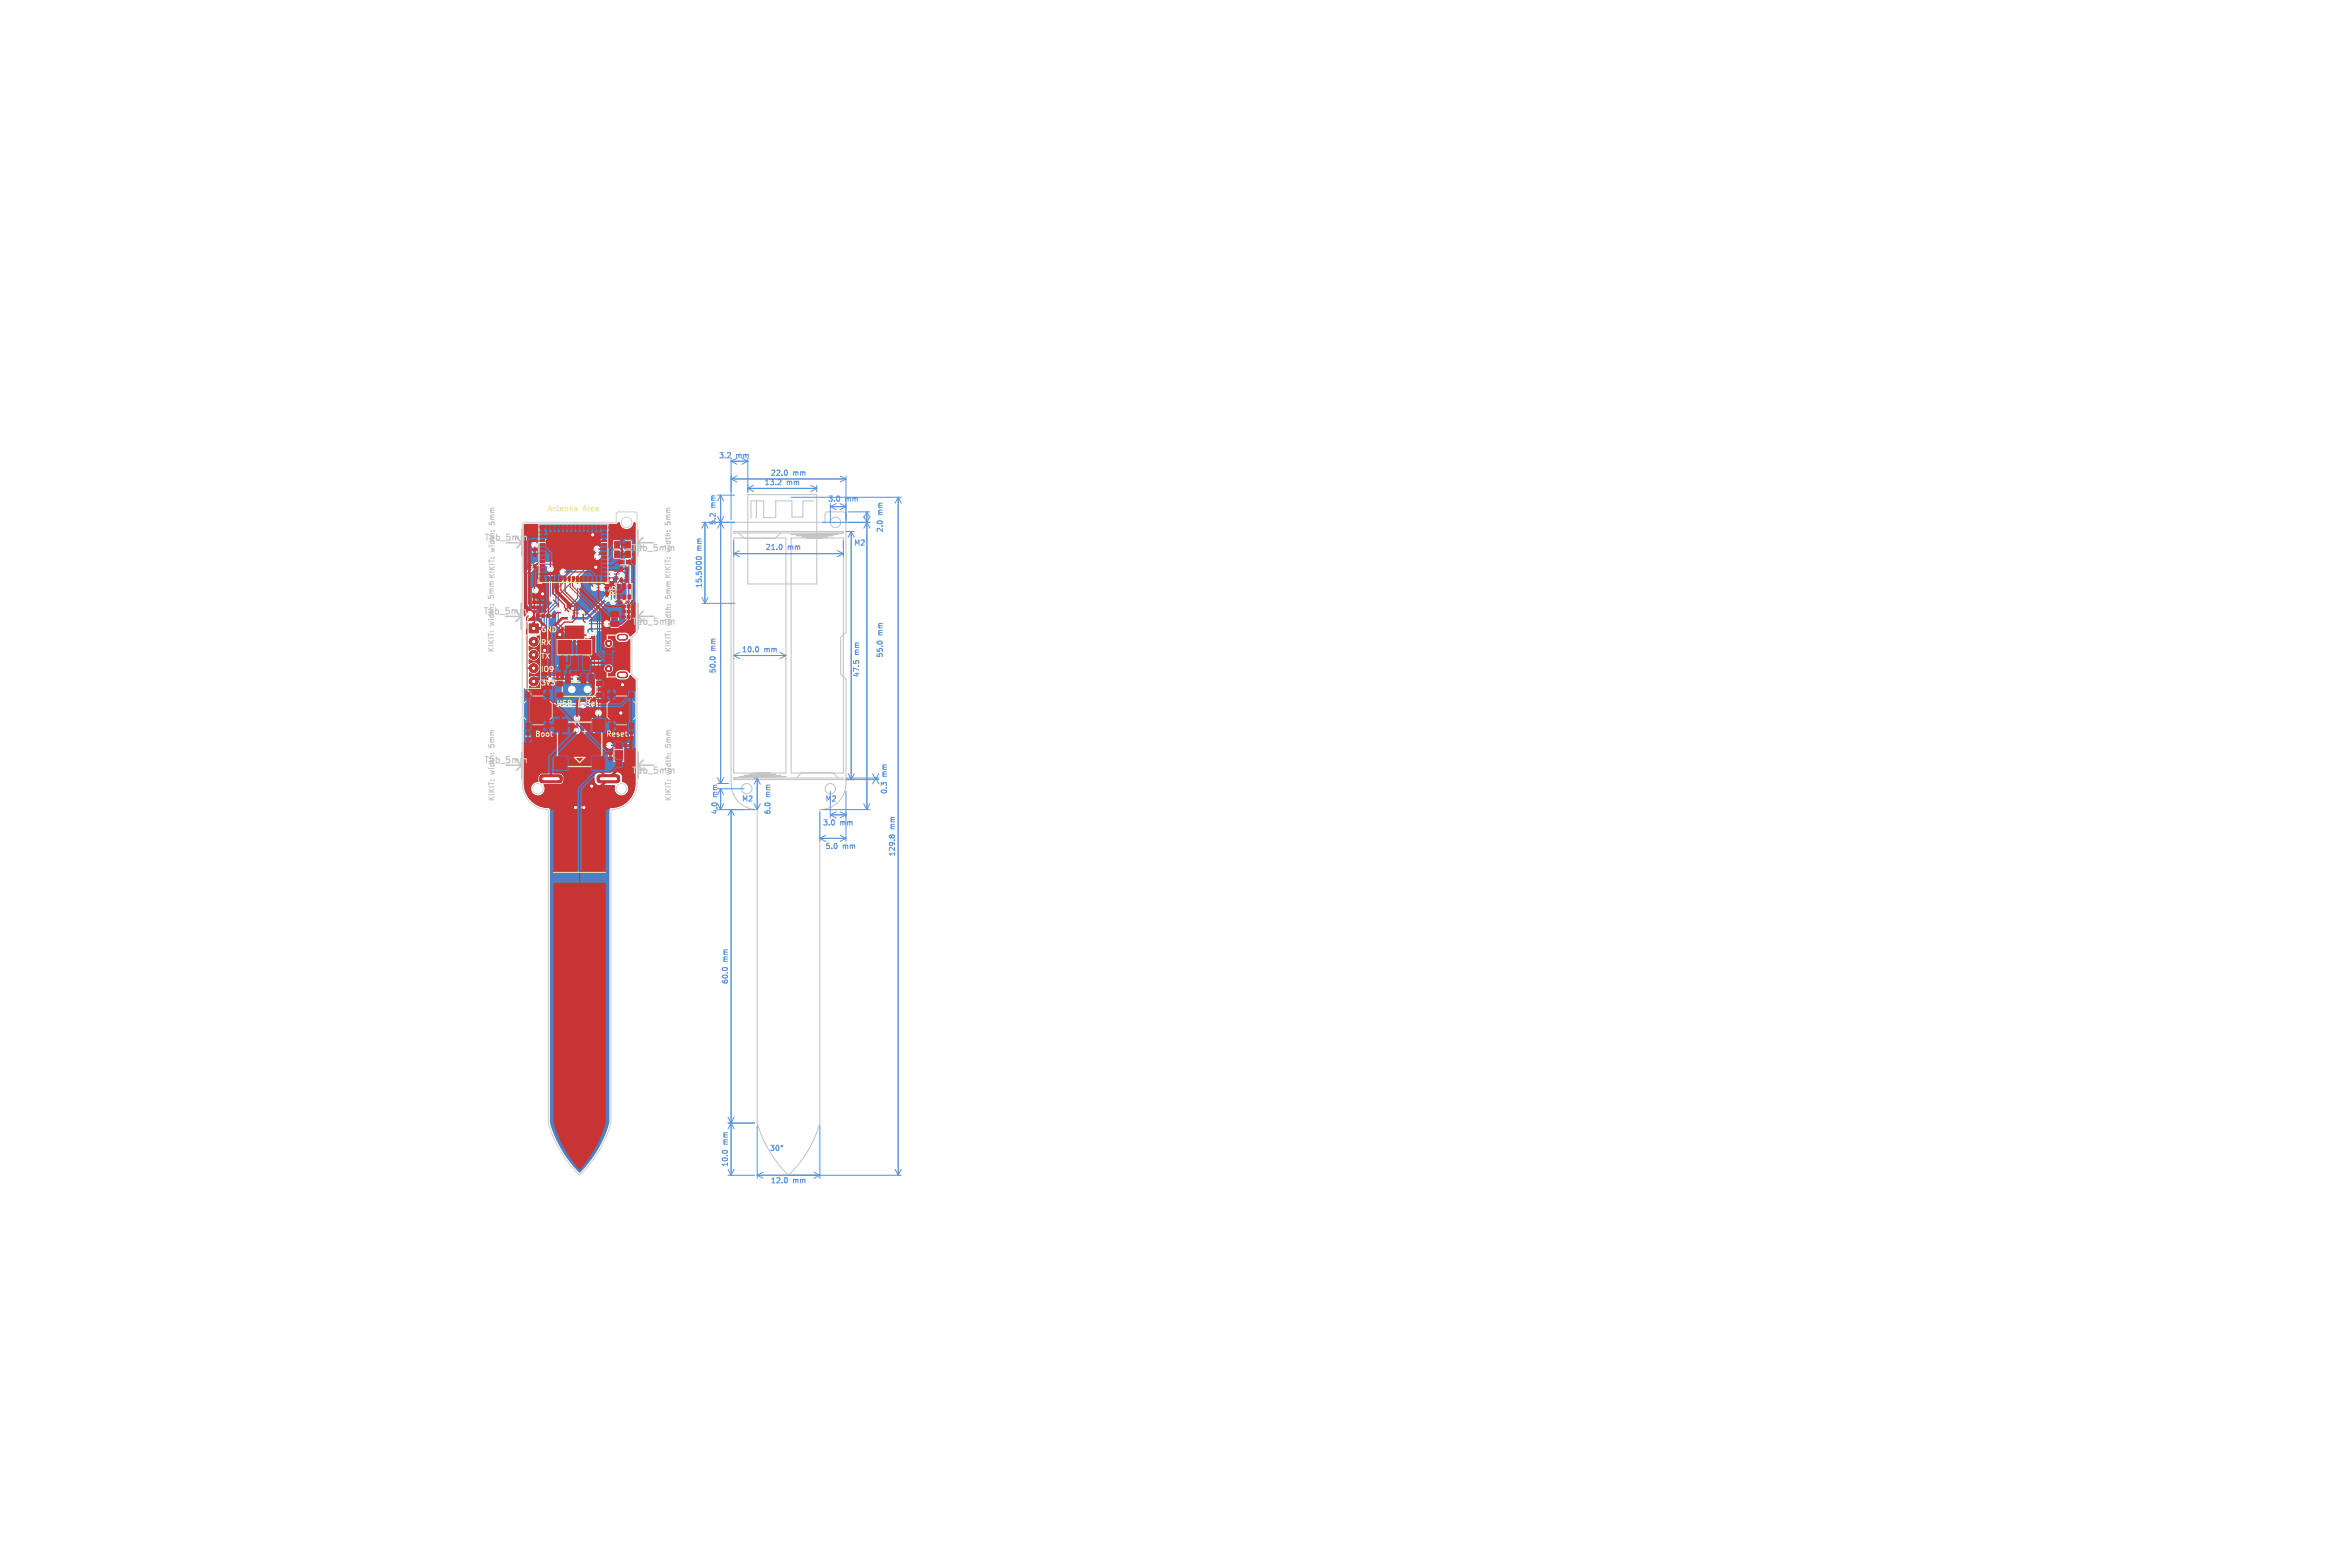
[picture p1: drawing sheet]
<svg xmlns="http://www.w3.org/2000/svg" width="450mm" height="300mm" viewBox="0 0 450 300" stroke-linecap="round" stroke-linejoin="round" font-family="sans-serif">
<defs><g id="words">
<g font-size="1.7" fill="#c2c2c2">
<text x="92.6" y="103.8">Tab_5mm</text>
<text x="120.8" y="105.8">Tab_5mm</text>
<text x="92.4" y="117.9">Tab_5mm</text>
<text x="120.8" y="119.9">Tab_5mm</text>
<text x="92.5" y="146.4">Tab_5mm</text>
<text x="120.8" y="148.4">Tab_5mm</text>
</g>
<g font-size="1.4" fill="#5994dc">
<text x="137.6" y="87.9">3.2</text>
<text x="141" y="87.9">mm</text>
<text x="146.3" y="93.1">13.2</text>
<text x="147.5" y="91.3">22.0</text>
<text x="150.6" y="93.1">mm</text>
<text x="151.8" y="91.3">mm</text>
<text x="137.2" y="100.6" transform="rotate(-90 137.2 100.6)">5.2</text>
<text x="137.2" y="97.2" transform="rotate(-90 137.2 97.2)">mm</text>
<text x="158.5" y="96.2">3.0</text>
<text x="161.9" y="96.2">mm</text>
<text x="169.2" y="98.6" transform="rotate(-90 169.2 98.6)">mm</text>
<text x="134.6" y="105.5" transform="rotate(-90 134.6 105.5)">mm</text>
<text x="146.5" y="105.5">21.0</text>
<text x="150.8" y="105.5">mm</text>
<text x="163.5" y="104.5">M2</text>
<text x="169.2" y="102" transform="rotate(-90 169.2 102)">2.0</text>
<text x="134.6" y="112.7" transform="rotate(-90 134.6 112.7)">15.5000</text>
<text x="137.2" y="124.7" transform="rotate(-90 137.2 124.7)">mm</text>
<text x="142" y="125.1">10.0</text>
<text x="146.3" y="125.1">mm</text>
<text x="164.7" y="125.4" transform="rotate(-90 164.7 125.4)">mm</text>
<text x="169.2" y="121.7" transform="rotate(-90 169.2 121.7)">mm</text>
<text x="137.2" y="129" transform="rotate(-90 137.2 129)">50.0</text>
<text x="164.7" y="129.8" transform="rotate(-90 164.7 129.8)">47.5</text>
<text x="169.2" y="126" transform="rotate(-90 169.2 126)">55.0</text>
<text x="170" y="148.7" transform="rotate(-90 170 148.7)">mm</text>
<text x="137.6" y="152.6" transform="rotate(-90 137.6 152.6)">mm</text>
<text x="142" y="153.5">M2</text>
<text x="147.7" y="152.6" transform="rotate(-90 147.7 152.6)">mm</text>
<text x="158" y="153.5">M2</text>
<text x="170" y="152.1" transform="rotate(-90 170 152.1)">0.3</text>
<text x="137.6" y="156" transform="rotate(-90 137.6 156)">4.0</text>
<text x="147.7" y="156" transform="rotate(-90 147.7 156)">6.0</text>
<text x="157.5" y="158.2">3.0</text>
<text x="160.9" y="158.2">mm</text>
<text x="171.6" y="158.8" transform="rotate(-90 171.6 158.8)">mm</text>
<text x="158" y="162.7">5.0</text>
<text x="161.4" y="162.7">mm</text>
<text x="171.6" y="164.1" transform="rotate(-90 171.6 164.1)">129.8</text>
<text x="139.6" y="184.2" transform="rotate(-90 139.6 184.2)">mm</text>
<text x="139.6" y="188.5" transform="rotate(-90 139.6 188.5)">60.0</text>
<text x="139.6" y="219.2" transform="rotate(-90 139.6 219.2)">mm</text>
<text x="139.6" y="223.5" transform="rotate(-90 139.6 223.5)">10.0</text>
<text x="147.5" y="226.7">12.0</text>
<text x="151.8" y="226.7">mm</text>
</g>
<g font-size="1.4" fill="#c2c2c2">
<text x="94.9" y="100.3" transform="rotate(-90 94.9 100.3)">5mm</text>
<text x="128.6" y="100.3" transform="rotate(-90 128.6 100.3)">5mm</text>
<text x="94.9" y="105.7" transform="rotate(-90 94.9 105.7)">width:</text>
<text x="128.6" y="105.7" transform="rotate(-90 128.6 105.7)">width:</text>
<text x="94.8" y="119.8" transform="rotate(-90 94.8 119.8)">width:</text>
<text x="94.8" y="114.4" transform="rotate(-90 94.8 114.4)">5mm KIKIT:</text>
<text x="128.7" y="119.8" transform="rotate(-90 128.7 119.8)">width:</text>
<text x="128.7" y="114.4" transform="rotate(-90 128.7 114.4)">5mm KIKIT:</text>
<text x="94.8" y="125" transform="rotate(-90 94.8 125)">KIKIT:</text>
<text x="128.7" y="125" transform="rotate(-90 128.7 125)">KIKIT:</text>
<text x="94.9" y="142.9" transform="rotate(-90 94.9 142.9)">5mm</text>
<text x="128.7" y="142.9" transform="rotate(-90 128.7 142.9)">5mm</text>
<text x="94.9" y="148.3" transform="rotate(-90 94.9 148.3)">width:</text>
<text x="128.7" y="148.3" transform="rotate(-90 128.7 148.3)">width:</text>
<text x="94.9" y="153.5" transform="rotate(-90 94.9 153.5)">KIKIT:</text>
<text x="128.7" y="153.5" transform="rotate(-90 128.7 153.5)">KIKIT:</text>
</g>
<g font-size="1.4" fill="#f2eda1">
<text x="104.7" y="98.1">Antenna</text>
<text x="111.6" y="98.1">Area</text>
<text x="118.1" y="114.2" transform="rotate(-90 118.1 114.2)">R5</text>
<text x="103.5" y="121.1">GNDGND</text>
<text x="103.5" y="123.6">RX</text>
<text x="103.5" y="128.7">IO9 IO9</text>
<text x="103.5" y="126.2">TX</text>
<text x="103.5" y="131.3">3V3</text>
<text x="106.5" y="135.2">USB</text>
<text x="110.5" y="135.2">|</text>
<text x="112.5" y="135.2">Bat</text>
<text x="102.4" y="141.1">Boot</text>
<text x="111.3" y="140.7">+</text>
<text x="116" y="141.1">Reset</text>
</g>
</g></defs>
<path d="M119.6 101.5l-.4-.1-.2 .3 .6 .7h-.6M120 102.4v-1l.3 .7 .4-.7v1M102.6 152.5l-.4-.1-.2 .3 .6 .7h-.6M103 153.4v-1l.3 .7 .4-.7v1M105.1 150.4h.8M105.5 150v.8M116.1 150.4h.8M118.6 152.5l-.4-.1-.2 .3 .6 .7h-.6M119 153.4v-1l.3 .7 .4-.7v1M106 167h10" fill="none" stroke="#e8b2a7" stroke-width=".19"/>
<g fill="#fff" stroke="#fff" stroke-width=".19">
<circle cx="111.6" cy="135" r=".17"/>
<circle cx="102.5" cy="113" r=".17"/>
<circle cx="106.9" cy="116.6" r=".17"/>
<circle cx="116.7" cy="142.7" r=".17"/>
<circle cx="105.7" cy="114.6" r=".17"/>
<circle cx="105.4" cy="108.9" r=".17"/>
<circle cx="112.3" cy="119.4" r=".17"/>
<circle cx="109.2" cy="117.4" r=".17"/>
<circle cx="111.3" cy="117.4" r=".18"/>
<circle cx="116.2" cy="119.4" r=".17"/>
<circle cx="105.3" cy="129.9" r=".18"/>
<circle cx="116.2" cy="114.6" r=".17"/>
<circle cx="109" cy="118.4" r=".17"/>
<circle cx="110.2" cy="129.9" r=".17"/>
<circle cx="107.2" cy="121.5" r=".18"/>
<circle cx="104.3" cy="124.5" r=".17"/>
<circle cx="110.2" cy="154.6" r=".18"/>
<circle cx="119.5" cy="115.2" r=".18"/>
<circle cx="119.2" cy="131.1" r=".18"/>
<circle cx="113.3" cy="150.5" r=".17"/>
<circle cx="111.8" cy="154.6" r=".17"/>
<circle cx="109.7" cy="116.5" r=".18"/>
<circle cx="113.5" cy="102.4" r=".18"/>
<circle cx="103.9" cy="113.7" r=".17"/>
<circle cx="117.1" cy="111" r=".17"/>
<circle cx="118.9" cy="136.5" r=".17"/>
<circle cx="114.1" cy="108.6" r=".17"/>
<circle cx="110.6" cy="112.1" r=".17"/>
<circle cx="107.8" cy="117.3" r=".18"/>
<circle cx="114.3" cy="105.1" r=".17"/>
<circle cx="114.4" cy="106.5" r=".17"/>
<circle cx="119" cy="110.2" r=".17"/>
<circle cx="117.1" cy="109.9" r=".17"/>
<circle cx="117.4" cy="115.2" r=".17"/>
<circle cx="114.6" cy="136.5" r=".18"/>
<circle cx="113.7" cy="121.1" r=".17"/>
<circle cx="102.4" cy="104.3" r=".17"/>
<circle cx="112.6" cy="121.6" r=".17"/>
<circle cx="110.5" cy="139.9" r=".18"/>
<circle cx="110.5" cy="137.5" r=".18"/>
<circle cx="101.4" cy="117.6" r=".17"/>
<circle cx="107.8" cy="109.5" r=".18"/>
<circle cx="113.8" cy="112.5" r=".17"/>
<circle cx="115.3" cy="112.5" r=".18"/>
<circle cx="102.2" cy="120.3" r=".17"/>
<circle cx="102.2" cy="122.8" r=".17"/>
<circle cx="102.2" cy="125.4" r=".17"/>
<circle cx="102.2" cy="127.9" r=".17"/>
<circle cx="102.2" cy="130.5" r=".17"/>
<circle cx="116.5" cy="128" r=".17"/>
<circle cx="116.5" cy="123.2" r=".17"/>
<circle cx="109.5" cy="132" r=".18"/>
<circle cx="112.5" cy="132" r=".18"/>
</g>
<path d="M118.8 129.2h.8M118.8 122h.8" fill="none" stroke="#fff" stroke-width=".7"/>
<path d="M104.1 149.1h2.8M115.1 149.1h2.8" fill="none" stroke="#fff" stroke-width=".5"/>
<g fill="#4d7fc4" stroke="#4d7fc4" stroke-width=".19">
<path d="M101.4 119.5h1.7v1.7h-1.7z"/>
<path d="M114.5 148.5l.3-.2 3.5 .1 .3 .3v.8l-.1 .2-.4 .2-3.4-.1-.3-.3v-.8z"/>
<path d="M103.5 148.5l.3-.2 3.5 .1 .3 .3v.8l-.1 .2-.4 .2-3.4-.1-.3-.3v-.8z"/>
<circle cx="102.2" cy="122.8" r=".85"/>
<circle cx="102.2" cy="125.4" r=".85"/>
<circle cx="102.2" cy="127.9" r=".85"/>
<circle cx="102.2" cy="130.5" r=".85"/>
<circle cx="116.5" cy="128" r=".6"/>
<circle cx="116.5" cy="123.2" r=".6"/>
</g>
<path d="M118.8 129.2h.9M118.8 122h.9" fill="none" stroke="#4d7fc4" stroke-width="1.3"/>
<g fill="#ececec" stroke="#ececec" stroke-width=".19">
<circle cx="111.6" cy="135" r=".4"/>
<circle cx="102.5" cy="113" r=".4"/>
<circle cx="106.9" cy="116.6" r=".4"/>
<circle cx="116.7" cy="142.7" r=".4"/>
<circle cx="105.7" cy="114.6" r=".4"/>
<circle cx="105.4" cy="108.9" r=".4"/>
<circle cx="112.3" cy="119.4" r=".4"/>
<circle cx="109.2" cy="117.4" r=".4"/>
<circle cx="111.3" cy="117.4" r=".4"/>
<circle cx="116.2" cy="119.4" r=".4"/>
<circle cx="105.3" cy="129.9" r=".4"/>
<circle cx="116.2" cy="114.6" r=".4"/>
<circle cx="109" cy="118.4" r=".4"/>
<circle cx="110.2" cy="129.9" r=".4"/>
<circle cx="107.2" cy="121.5" r=".4"/>
<circle cx="104.3" cy="124.5" r=".4"/>
<circle cx="110.2" cy="154.6" r=".4"/>
<circle cx="119.5" cy="115.2" r=".4"/>
<circle cx="119.2" cy="131.1" r=".4"/>
<circle cx="113.3" cy="150.5" r=".4"/>
<circle cx="111.8" cy="154.6" r=".4"/>
<circle cx="109.7" cy="116.5" r=".4"/>
<circle cx="113.5" cy="102.4" r=".4"/>
<circle cx="103.9" cy="113.7" r=".4"/>
<circle cx="117.1" cy="111" r=".4"/>
<circle cx="118.9" cy="136.5" r=".4"/>
<circle cx="114.1" cy="108.6" r=".4"/>
<circle cx="110.6" cy="112.1" r=".4"/>
<circle cx="107.8" cy="117.3" r=".4"/>
<circle cx="114.3" cy="105.1" r=".4"/>
<circle cx="114.4" cy="106.5" r=".4"/>
<circle cx="119" cy="110.2" r=".4"/>
<circle cx="117.1" cy="109.9" r=".4"/>
<circle cx="117.4" cy="115.2" r=".4"/>
<circle cx="114.6" cy="136.5" r=".4"/>
<circle cx="113.7" cy="121.1" r=".4"/>
<circle cx="102.4" cy="104.3" r=".4"/>
<circle cx="112.6" cy="121.6" r=".4"/>
<circle cx="110.5" cy="139.9" r=".4"/>
<circle cx="110.5" cy="137.5" r=".4"/>
<circle cx="101.4" cy="117.6" r=".4"/>
<circle cx="107.8" cy="109.5" r=".4"/>
<circle cx="113.8" cy="112.5" r=".4"/>
<circle cx="115.3" cy="112.5" r=".4"/>
</g>
<path d="M102.5 113l-.2 .2v4.6l-1.4 1.4v12.5l3.3 3.3h7.5M105.4 108.9v5.4l.3 .3M106.9 116.6v2.8l6.9 6.9v6.3l-.6 .6v6.9l2.6 2.6h.9M107.8 109.5l-1.5-1.5h-3.6l-1.8 1.8v7.3l.5 .5M109.2 117.4h2.1M110.6 112.1v2.4l-2.8 2.8M112.3 119.4h3.9M113.8 112.5h1.5M114.3 105.1l-7.9 7.9v2.3l-2.2 2.2v3.3l-2 2M114.4 106.5l-7.5 7.5v1.6l-2.2 2.2v5.1l-2.5 2.5M117.1 109.9h1.6l.3 .3v.7l-1.9 1.9v2.1l.3 .3M113.7 121.1l.1 .1v4.2l.8 .8v10.3" fill="none" stroke="#4d7fc4" stroke-width=".25"/>
<path d="M116.2 114.6l-3.8 3.8h-3.4M105.3 129.9h4.9M110.5 137.5v2.4" fill="none" stroke="#4d7fc4" stroke-width=".5"/>
<path d="M102.4 104.3l.7-.7h14.3l3 3v12l-1.8 1.8h-5.7l-.3 .3v.9" fill="none" stroke="#4d7fc4" stroke-width=".3"/>
<g fill="#4d7fc4">
<path d="M100.4 100.4l17.6-.1 .3-.3h.3a1.37 1.37 0 0 0 1.4 1.3 1.37 1.37 0 0 0 1.4-1.3l.3 .1v20.8l-1 .9-.2-.1a.93 .93 0 0 0-.8-.6h-1.1a.91 .91 0 0 0-.8 1 .91 .91 0 0 0 .9 .8h1.1l.4-.2 .3-.3h.2v6.4h-.2l-.3-.3-.4-.2h-1.1a.91 .91 0 0 0-.9 .9 .91 .91 0 0 0 .9 .9h1.1a1.14 1.14 0 0 0 .8-.8l1.1 .9v19.8a4.7 4.7 0 0 1-4.8 4.7l-.2 .2v60.1a21 21 0 0 1-5.7 9.5 21.9 21.9 0 0 1-5.7-9.6v-59.9l-.3-.3a4.7 4.7 0 0 1-4.6-3.7h1.3v.2a1.33 1.33 0 0 0 1.9 1 1.33 1.33 0 0 0 .5-2l3.2-.1 .5-.3 .1-.4h5.9l.1 .1a1 1 0 0 0 1 .8l1-.9 .4-.1 .1 .3-.8 .7 2.1 .1a1.4 1.4 0 0 0 .3 1.4 1.4 1.4 0 0 0 1.4 .4 1.36 1.36 0 0 0 .9-1.4 1.36 1.36 0 0 0-1.2-1.2v-.8a.99 .99 0 0 0-1-.9l-1 1-.5-.1v-.1l.8-.8h-1.8l.8 .7-.1 .3-.4-.1-1.1-.9a.99 .99 0 0 0-1 .9v.6h-5.9v-.6a.75 .75 0 0 0-.7-.7l-3.7 .1-.3 .3-.2 1.2a1.31 1.31 0 0 0-1.3 1.3h-1.3l-.1-.6v-10.5h9.5l.1 .2a.67 .67 0 0 0 .9 .4 .67 .67 0 0 0 .2-1.1v-1.5a.67 .67 0 0 0-.1-.9 .67 .67 0 0 0-.9 0 .67 .67 0 0 0 0 1v1.4l-.2 .5h-9.5v-8.1h.2l3.5 3.6h7a.69 .69 0 0 0 1.1 .1 .69 .69 0 0 0 0-1 .69 .69 0 0 0-1.1 .1h-6.6l-2.6-2.6h7v.2a.73 .73 0 0 0 1.2 .3 .73 .73 0 0 0-.2-1.2 .73 .73 0 0 0-1 .7h-7l-.5-.4a.16 .16 0 0 1 0-.2 .16 .16 0 0 1 .2-.1 1.11 1.11 0 0 0 1.4 0 1.11 1.11 0 0 0 .3-1.4h1.4v.2a.71 .71 0 0 0 1.1 .4h4.1a.67 .67 0 0 0 .9-.1 .67 .67 0 0 0-.1-1 .67 .67 0 0 0-.9 0h-4a.67 .67 0 0 0-1.1 .5h-1.5a1.21 1.21 0 0 0-1.7-.3v-.8a1.16 1.16 0 0 0 1.6-.1 1.16 1.16 0 0 0 0-1.6 1.16 1.16 0 0 0-1.6 0v-.9a1.21 1.21 0 0 0 1.4 .1 1.21 1.21 0 0 0 .5-1.4l1.7-1.8v-5.1l1.3-1.2 .2 .4 .1 2.5 6.8 6.8v5.2l-.1 .1a.75 .75 0 0 0-1-.6 .75 .75 0 0 0-.4 1.1 .75 .75 0 0 0 1.1 .2l.2-.3h.2v.3l-.6 .7v7l2.7 2.8 .6 .1a.69 .69 0 0 0 1 .1 .69 .69 0 0 0 0-1 .69 .69 0 0 0-1 .1l-2.5-2.4v-6.5l.5-.5 .1 .1v2.9a.69 .69 0 0 0-.1 1 .69 .69 0 0 0 1 0 .69 .69 0 0 0-.1-1v-7.9h.7a.87 .87 0 0 0 1.2 .8 .87 .87 0 0 0 .2-1.5 .87 .87 0 0 0-1.4 .5v.2h-.7v-1.9l-.8-.9v-2h1.5v.2a.87 .87 0 0 0 1.4 .5 .87 .87 0 0 0-.2-1.5 .87 .87 0 0 0-1.2 .8h-1.5v-1.6l.2-.8h4.3l2.1-2.1-.1-12.3-3.2-3.2h-14.4l-.6 .5a.68 .68 0 0 0-.7 .7 .68 .68 0 0 0 .7 .6 .68 .68 0 0 0 .6-.8l.3-.2h13.8l2.8 2.7v11.7l-1.6 1.6-1.7-.1a.7 .7 0 0 0 0-1 .7 .7 0 0 0-1 .1h-2.8l-.2-.2 3.6-3.5a.36 .36 0 0 1 .4-.1 .36 .36 0 0 1 .2 .4 .69 .69 0 0 0 1.1-.2 .69 .69 0 0 0-.5-1v-1.4l1.8-1.8 .1-.4a.73 .73 0 0 0 .2-.9 .73 .73 0 0 0-.9-.4h-1.1a.67 .67 0 0 0-.9-.1 .67 .67 0 0 0-.1 1 .67 .67 0 0 0 1-.1h.7l.3 .5-1.9 1.8-.1 1.4a.74 .74 0 0 0-1.1 .6l-3.3 3.2h-.3a.7 .7 0 0 0-.1-.9 .7 .7 0 0 0-1 0l-1 .1-.7-.4 1.9-1.9v-2.1l.1-.1h2a.67 .67 0 0 0 .5 .6 .67 .67 0 0 0 .7-.2h.4a.68 .68 0 0 0 1 .2 .68 .68 0 0 0 .1-1.1 .68 .68 0 0 0-1 .1h-.4a.71 .71 0 0 0-.8-.2 .71 .71 0 0 0-.5 .6h-2l.1-.1a.71 .71 0 0 0-.2-.8 .71 .71 0 0 0-.8-.1v-.2l4-4.1a.73 .73 0 0 0 .8-.5 .73 .73 0 0 0-.5-.9 .69 .69 0 0 0 .2-1.2 .69 .69 0 0 0-1.1 .5l-7.4 7.6-.1 .2v.9l-.2 .2-.1-.2v-4.4a.69 .69 0 0 0 .2-.9l.2-.1 .9 1a.67 .67 0 0 0 .7 .7 .67 .67 0 0 0 .7-.7 .67 .67 0 0 0-.9-.6l-1.2-1.2h-3.7l-2.2 2.1h-.2z"/>
<path d="M102.8 108.4h1.9l.1 .2a.8 .8 0 0 0 .2 .9v4.8a1 1 0 0 0 .7 1.1l-1.9 2v3.3l-.2 .1-.1-.3h-.8v-.4h.8v-.9l-.3-.2-.8-.1v.9h-.4l-.1-1 .8-1v-4.1a.69 .69 0 0 0 .5-.9 .69 .69 0 0 0-.9-.4 .69 .69 0 0 0-.4 1v3.5l-.1 .2-.5-.3v-6.8z"/>
</g>
<g fill="#fff" stroke="#fff" stroke-width=".19">
<circle cx="111.6" cy="135" r=".17"/>
<circle cx="102.5" cy="113" r=".17"/>
<circle cx="106.9" cy="116.6" r=".17"/>
<circle cx="116.7" cy="142.7" r=".17"/>
<circle cx="105.7" cy="114.6" r=".17"/>
<circle cx="105.4" cy="108.9" r=".17"/>
<circle cx="112.3" cy="119.4" r=".17"/>
<circle cx="109.2" cy="117.4" r=".17"/>
<circle cx="111.3" cy="117.4" r=".18"/>
<circle cx="116.2" cy="119.4" r=".17"/>
<circle cx="105.3" cy="129.9" r=".18"/>
<circle cx="116.2" cy="114.6" r=".17"/>
<circle cx="109" cy="118.4" r=".17"/>
<circle cx="110.2" cy="129.9" r=".17"/>
<circle cx="107.2" cy="121.5" r=".18"/>
<circle cx="104.3" cy="124.5" r=".17"/>
<circle cx="110.2" cy="154.6" r=".18"/>
<circle cx="119.5" cy="115.2" r=".18"/>
<circle cx="119.2" cy="131.1" r=".18"/>
<circle cx="113.3" cy="150.5" r=".17"/>
<circle cx="111.8" cy="154.6" r=".17"/>
<circle cx="109.7" cy="116.5" r=".18"/>
<circle cx="113.5" cy="102.4" r=".18"/>
<circle cx="103.9" cy="113.7" r=".17"/>
<circle cx="117.1" cy="111" r=".17"/>
<circle cx="118.9" cy="136.5" r=".17"/>
<circle cx="114.1" cy="108.6" r=".17"/>
<circle cx="110.6" cy="112.1" r=".17"/>
<circle cx="107.8" cy="117.3" r=".18"/>
<circle cx="114.3" cy="105.1" r=".17"/>
<circle cx="114.4" cy="106.5" r=".17"/>
<circle cx="119" cy="110.2" r=".17"/>
<circle cx="117.1" cy="109.9" r=".17"/>
<circle cx="117.4" cy="115.2" r=".17"/>
<circle cx="114.6" cy="136.5" r=".18"/>
<circle cx="113.7" cy="121.1" r=".17"/>
<circle cx="102.4" cy="104.3" r=".17"/>
<circle cx="112.6" cy="121.6" r=".17"/>
<circle cx="110.5" cy="139.9" r=".18"/>
<circle cx="110.5" cy="137.5" r=".18"/>
<circle cx="101.4" cy="117.6" r=".17"/>
<circle cx="107.8" cy="109.5" r=".18"/>
<circle cx="113.8" cy="112.5" r=".17"/>
<circle cx="115.3" cy="112.5" r=".18"/>
<circle cx="102.2" cy="120.3" r=".17"/>
<circle cx="102.2" cy="122.8" r=".17"/>
<circle cx="102.2" cy="125.4" r=".17"/>
<circle cx="102.2" cy="127.9" r=".17"/>
<circle cx="102.2" cy="130.5" r=".17"/>
<circle cx="116.5" cy="128" r=".17"/>
<circle cx="116.5" cy="123.2" r=".17"/>
<circle cx="109.5" cy="132" r=".18"/>
<circle cx="112.5" cy="132" r=".18"/>
</g>
<path d="M118.8 129.2h.8M118.8 122h.8" fill="none" stroke="#fff" stroke-width=".7"/>
<path d="M104.1 149.1h2.8M115.1 149.1h2.8" fill="none" stroke="#fff" stroke-width=".5"/>
<g fill="#c83434" stroke="#c83434" stroke-width=".19">
<path d="M101.4 119.5h1.7v1.7h-1.7z"/>
<path d="M102.8 117.6h.4v.6h-.4z"/>
<path d="M103.8 117.6h.5v.6h-.5z"/>
<path d="M118.8 108.6h.4v.6h-.4z"/>
<path d="M119.8 108.6h.4v.6h-.4z"/>
<path d="M115.9 112.4h.6v.4h-.6z"/>
<path d="M115.9 113.4h.6v.4h-.6z"/>
<path d="M103.1 116h.6v.5h-.6z"/>
<path d="M103.1 115.1h.6v.5h-.6z"/>
<path d="M120.2 117.8h.4v.6h-.4z"/>
<path d="M119.1 117.8h.5v.6h-.5z"/>
<path d="M102 116h.6v.5h-.6z"/>
<path d="M102 115.1h.6v.5h-.6z"/>
<path d="M117.6 103.6h1v1.4h-1z"/>
<path d="M119.8 103.6h1v1.4h-1z"/>
<path d="M104.8 117.6h.4v.6h-.4z"/>
<path d="M105.8 117.6h.5v.6h-.5z"/>
<path d="M101.1 108.1h.5v.6h-.5z"/>
<path d="M102.2 108.1h.4v.6h-.4z"/>
<path d="M116.8 138.5h.7v1h-.7z"/>
<path d="M116.8 132.5h.7v1h-.7z"/>
<path d="M120.5 138.5h.7v1h-.7z"/>
<path d="M120.5 132.5h.7v1h-.7z"/>
<path d="M118.8 110.8h.4v.6h-.4z"/>
<path d="M119.8 110.8h.4v.6h-.4z"/>
<path d="M103.5 101.7h.8v.4h-.8z"/>
<path d="M103.5 102.5h.8v.4h-.8z"/>
<path d="M103.5 103.3h.8v.4h-.8z"/>
<path d="M103.5 104.1h.8v.4h-.8z"/>
<path d="M103.5 104.9h.8v.4h-.8z"/>
<path d="M103.5 105.7h.8v.4h-.8z"/>
<path d="M103.5 106.5h.8v.4h-.8z"/>
<path d="M103.5 107.3h.8v.4h-.8z"/>
<path d="M103.5 108.1h.8v.4h-.8z"/>
<path d="M103.5 108.9h.8v.4h-.8z"/>
<path d="M103.5 109.7h.8v.4h-.8z"/>
<path d="M104.8 110.4h.4v.8h-.4z"/>
<path d="M105.6 110.4h.4v.8h-.4z"/>
<path d="M106.4 110.4h.4v.8h-.4z"/>
<path d="M107.2 110.4h.4v.8h-.4z"/>
<path d="M108 110.4h.4v.8h-.4z"/>
<path d="M108.8 110.4h.4v.8h-.4z"/>
<path d="M109.6 110.4h.4v.8h-.4z"/>
<path d="M110.4 110.4h.4v.8h-.4z"/>
<path d="M111.2 110.4h.4v.8h-.4z"/>
<path d="M112 110.4h.4v.8h-.4z"/>
<path d="M112.8 110.4h.4v.8h-.4z"/>
<path d="M113.6 110.4h.4v.8h-.4z"/>
<path d="M114.4 110.4h.4v.8h-.4z"/>
<path d="M115.3 109.7h.8v.4h-.8z"/>
<path d="M115.3 108.9h.8v.4h-.8z"/>
<path d="M115.3 108.1h.8v.4h-.8z"/>
<path d="M115.3 107.3h.8v.4h-.8z"/>
<path d="M115.3 106.5h.8v.4h-.8z"/>
<path d="M115.3 105.7h.8v.4h-.8z"/>
<path d="M115.3 104.9h.8v.4h-.8z"/>
<path d="M115.3 104.1h.8v.4h-.8z"/>
<path d="M115.3 103.3h.8v.4h-.8z"/>
<path d="M115.3 102.5h.8v.4h-.8z"/>
<path d="M115.3 101.7h.8v.4h-.8z"/>
<path d="M114.4 100.6h.4v.8h-.4z"/>
<path d="M113.6 100.6h.4v.8h-.4z"/>
<path d="M112.8 100.6h.4v.8h-.4z"/>
<path d="M112 100.6h.4v.8h-.4z"/>
<path d="M111.2 100.6h.4v.8h-.4z"/>
<path d="M110.4 100.6h.4v.8h-.4z"/>
<path d="M109.6 100.6h.4v.8h-.4z"/>
<path d="M108.8 100.6h.4v.8h-.4z"/>
<path d="M108 100.6h.4v.8h-.4z"/>
<path d="M107.2 100.6h.4v.8h-.4z"/>
<path d="M106.4 100.6h.4v.8h-.4z"/>
<path d="M105.6 100.6h.4v.8h-.4z"/>
<path d="M104.8 100.6h.4v.8h-.4z"/>
<path d="M107.1 103.8l.6-.6h.8v1.5h-1.4z"/>
<path d="M107.1 105.2h1.4v1.4h-1.4z"/>
<path d="M107.1 107.1h1.4v1.5h-1.4z"/>
<path d="M109.1 103.2h1.4v1.5h-1.4z"/>
<path d="M109.1 105.2h1.4v1.4h-1.4z"/>
<path d="M109.1 107.1h1.4v1.5h-1.4z"/>
<path d="M111.1 103.2h1.4v1.5h-1.4z"/>
<path d="M111.1 105.2h1.4v1.4h-1.4z"/>
<path d="M111.1 107.1h1.4v1.5h-1.4z"/>
<path d="M115.4 100.6h.7v.7h-.7z"/>
<path d="M115.4 110.5h.7v.7h-.7z"/>
<path d="M103.5 110.5h.7v.7h-.7z"/>
<path d="M103.5 100.6h.7v.7h-.7z"/>
<path d="M104.5 132.5h.7v1h-.7z"/>
<path d="M104.5 138.5h.7v1h-.7z"/>
<path d="M100.8 132.5h.7v1h-.7z"/>
<path d="M100.8 138.5h.7v1h-.7z"/>
<path d="M120.3 111.9h.5v.8h-.5z"/>
<path d="M119.3 111.9h.5v.8h-.5z"/>
<path d="M118.3 111.9h.5v.8h-.5z"/>
<path d="M118.3 113.9h.5v.8h-.5z"/>
<path d="M119.3 113.9h.5v.8h-.5z"/>
<path d="M120.3 113.9h.5v.8h-.5z"/>
<path d="M118 142.2h1v1h-1z"/>
<path d="M118 145.6h1v1.1h-1z"/>
<path d="M115.9 126.7h1.3v.4h-1.3z"/>
<path d="M115.9 126.1h1.3v.3h-1.3z"/>
<path d="M115.9 125.4h1.3v.4h-1.3z"/>
<path d="M115.9 124.8h1.3v.3h-1.3z"/>
<path d="M115.9 124.1h1.3v.4h-1.3z"/>
<path d="M119.8 105.5h1v1.2h-1z"/>
<path d="M117.6 105.5h1v1.2h-1z"/>
<path d="M116.6 145h.6v.4h-.6z"/>
<path d="M116.6 144h.6v.4h-.6z"/>
<path d="M113.4 137.7h2.4v2.4h-2.4z"/>
<path d="M106.2 137.7h2.4v2.4h-2.4z"/>
<path d="M106.2 144.9h2.4v2.4h-2.4z"/>
<path d="M113.4 144.9h2.4v2.4h-2.4z"/>
<path d="M120.2 116.8h.4v.6h-.4z"/>
<path d="M119.2 116.8h.5v.6h-.5z"/>
<path d="M100.8 141.2h.6v.5h-.6z"/>
<path d="M100.8 140.3h.6v.4h-.6z"/>
<path d="M120.5 142.4h.5v.6h-.5z"/>
<path d="M119.6 142.4h.5v.6h-.5z"/>
<path d="M120.2 115.8h.4v.6h-.4z"/>
<path d="M119.1 115.8h.5v.6h-.5z"/>
<path d="M120.6 141h.6v.5h-.6z"/>
<path d="M120.6 140.1h.6v.5h-.6z"/>
<path d="M107.1 125.7h1.1v2.5h-1.1z"/>
<path d="M109.5 125.7h1v2.5h-1z"/>
<path d="M111.8 125.7h1v2.5h-1z"/>
<path d="M108.2 119.9h3.6v2.3h-3.6z"/>
<path d="M118.4 107.2h.8v.8h-.8z"/>
<path d="M119.9 107.2h.9v.8h-.9z"/>
<path d="M108.3 129h.9v1.8h-.9z"/>
<path d="M111.3 129h.9v1.8h-.9z"/>
<path d="M112.8 129h.9v1.8h-.9z"/>
<path d="M114.2 130.4h1.2v.9h-1.2z"/>
<path d="M114.2 132.6h1.2v1h-1.2z"/>
<path d="M106.7 132.6h1.1v1h-1.1z"/>
<path d="M106.7 130.4h1.1v.9h-1.1z"/>
<path d="M117 119h1.3l.1 .2v.6l-.2 .1h-1.1l-.1-.2z"/>
<path d="M117 117.1h1.3l.1 .2v.6l-.2 .2-1.1-.1-.1-.2z"/>
<path d="M102.1 105h.6v.4h-.6z"/>
<path d="M102.1 106h.6v.4h-.6z"/>
<path d="M114.5 148.5l.3-.2 3.5 .1 .3 .3v.8l-.1 .2-.4 .2-3.4-.1-.3-.3v-.8z"/>
<path d="M103.5 148.5l.3-.2 3.5 .1 .3 .3v.8l-.1 .2-.4 .2-3.4-.1-.3-.3v-.8z"/>
<circle cx="102.2" cy="122.8" r=".85"/>
<circle cx="102.2" cy="125.4" r=".85"/>
<circle cx="102.2" cy="127.9" r=".85"/>
<circle cx="102.2" cy="130.5" r=".85"/>
<circle cx="116.5" cy="128" r=".6"/>
<circle cx="116.5" cy="123.2" r=".6"/>
</g>
<path d="M118.8 129.2h.9M118.8 122h.9" fill="none" stroke="#c83434" stroke-width="1.3"/>
<g fill="#ececec" stroke="#ececec" stroke-width=".19">
<circle cx="111.6" cy="135" r=".4"/>
<circle cx="102.5" cy="113" r=".4"/>
<circle cx="106.9" cy="116.6" r=".4"/>
<circle cx="116.7" cy="142.7" r=".4"/>
<circle cx="105.7" cy="114.6" r=".4"/>
<circle cx="105.4" cy="108.9" r=".4"/>
<circle cx="112.3" cy="119.4" r=".4"/>
<circle cx="109.2" cy="117.4" r=".4"/>
<circle cx="111.3" cy="117.4" r=".4"/>
<circle cx="116.2" cy="119.4" r=".4"/>
<circle cx="105.3" cy="129.9" r=".4"/>
<circle cx="116.2" cy="114.6" r=".4"/>
<circle cx="109" cy="118.4" r=".4"/>
<circle cx="110.2" cy="129.9" r=".4"/>
<circle cx="107.2" cy="121.5" r=".4"/>
<circle cx="104.3" cy="124.5" r=".4"/>
<circle cx="110.2" cy="154.6" r=".4"/>
<circle cx="119.5" cy="115.2" r=".4"/>
<circle cx="119.2" cy="131.1" r=".4"/>
<circle cx="113.3" cy="150.5" r=".4"/>
<circle cx="111.8" cy="154.6" r=".4"/>
<circle cx="109.7" cy="116.5" r=".4"/>
<circle cx="113.5" cy="102.4" r=".4"/>
<circle cx="103.9" cy="113.7" r=".4"/>
<circle cx="117.1" cy="111" r=".4"/>
<circle cx="118.9" cy="136.5" r=".4"/>
<circle cx="114.1" cy="108.6" r=".4"/>
<circle cx="110.6" cy="112.1" r=".4"/>
<circle cx="107.8" cy="117.3" r=".4"/>
<circle cx="114.3" cy="105.1" r=".4"/>
<circle cx="114.4" cy="106.5" r=".4"/>
<circle cx="119" cy="110.2" r=".4"/>
<circle cx="117.1" cy="109.9" r=".4"/>
<circle cx="117.4" cy="115.2" r=".4"/>
<circle cx="114.6" cy="136.5" r=".4"/>
<circle cx="113.7" cy="121.1" r=".4"/>
<circle cx="102.4" cy="104.3" r=".4"/>
<circle cx="112.6" cy="121.6" r=".4"/>
<circle cx="110.5" cy="139.9" r=".4"/>
<circle cx="110.5" cy="137.5" r=".4"/>
<circle cx="101.4" cy="117.6" r=".4"/>
<circle cx="107.8" cy="109.5" r=".4"/>
<circle cx="113.8" cy="112.5" r=".4"/>
<circle cx="115.3" cy="112.5" r=".4"/>
</g>
<g fill="none" stroke="#c83434" stroke-width=".25">
<path d="M101.4 117.6l-.6 .6 .1 9.7M103.9 107.5h-.6l-1 1v4.3l.2 .2M103.9 105.1h.5l1 1v2.8M105 110.8v7.1h-1M105.7 114.6l1.2 1.2v.8M105.8 110.8v2.7l2.3 2.3v.5l1.1 1.1M107.4 110.8v2.2l3.1 3.1v2.1l-.9 .9h-1.5l-2 2v13.1l10 10h.8M107.8 117.3h-1.2l-.6 .6M107.8 109.5h5.3l.7 .7v.6M108.2 110.8v2.4l5.1 5.1v2.4l.4 .4M110.6 110.8v1.3M111.3 117.4l.4 .3v1.1l.6 .6"/>
<path d="M111.4 110.8v1.4l5.4 5.3h.9l.5 .6h1.2M113 110.8v.9l.8 .8M114.3 105.1h1.4M114.6 110.8v3.7l1.6 1.6h3.2v1M115.3 112.5l.9 .1M115.7 105.9h-.7l-.6 .6M115.7 109.9h1.4M115.7 109.1h3.1M118.1 106.1l-1.4 1.4h-1M118.1 104.3h-.3l-1 1v.8l-.6 .6h-.5M118.5 114.3v.4l-.5 .5h-.6M118.8 107.6h-.7l-.7 .7h-1.7"/>
<path d="M119 110.2v.9M119 108.9l-1 1v1.9l.5 .5M120.4 107.6l.9 .9v6.4l-.9 .9v2.3l-1.3 1.4-2.9-.1M100.9 127.9v4.9l.2 .2v7.5M100.9 127.9h1.3M101.1 139h.1M111.7 135h7.2l2-2v7.3M114.6 136.5v2.4M117.1 133h.1M116.7 142.7h3.1M116.9 145.2h.6l1 1-1.6 1.6h-2.7l-3.2 3.2v19M120.9 140.3h.1"/>
</g>
<path d="M103.9 103.5h-2.3l-.2 .2v11.8l.7 .8h1.3v.9l-.4 .4v.9l2.1 2.1M109 118.4h-1.4l-2.3 2.3M120 108.9v2.4l-.5 .5v.8l-.7 .7h-2.3l-.3 .3v1M105.3 120.8v9.1h-2.6l-.5 .6M110 121v6l-1.3 1.2v1.7M110.2 129.9h1.5M110.5 139.9l-5 5.1v4.5M113.2 129.9l.4 .4v2.5l-1.3 1.3h-1.8v3.4M116.6 126.9l-4.3 .1" fill="none" stroke="#c83434" stroke-width=".5"/>
<path d="M109 110.8v.5l.2 .2v.9l5.2 5.2v7.2l1.3 1.3 .9 .1M109.8 110.8l-.2 1.4 5.2 5.2v7.2l1.1 1.1 .7-.1" fill="none" stroke="#c83434" stroke-width=".2"/>
<path d="M102.4 104.3v.9M103.9 105.9h-1.2l-.3 .3M110 121l.6 .6h2" fill="none" stroke="#c83434" stroke-width=".3"/>
<g fill="#c83434">
<path d="M106 215h10a22.2 22.2 0 0 1-5 8.9 23.2 23.2 0 0 1-5-8.9z"/>
<path d="M106 169.1h10v45.9h-10z"/>
<path d="M101.3 131.3h.1a1.19 1.19 0 0 0 2-.8h1.4l.9 .1v1.4h-.6v2l.6-.1 .1 .5 2.6 2.6-.1 .2h-.6v1.4h1.4v-.6l.1-.1 1.2 1.1v.2a.75 .75 0 0 0-.6 .7l-.7 .6v-1.3h-1.4v1.4l1.2-.1 .1 .2-3.9 4-.1 3.3-1.3 .1-.3 .1-.3 .5v1a1.33 1.33 0 0 0-1.4 1.6 1.33 1.33 0 0 0 1.9 .9 1.33 1.33 0 0 0 .5-2l3.1-.1 .6-.3 .1-.4v-.7l-.1-.3-.5-.3h-1.2l-.1-.4 .2-.1 2.6-.1 .1-2.6-.3-.3h-1.8l-.1-.1 4.5-4.5 4.6 4.4-.1 .2-2.5 .1-.1 2.6 .2 .2 .4 .2-3.1 3.2-.1 16.1-4.5-.1v-11.9h-.7l-.3-.3a4.7 4.7 0 0 1-4.7-4.7v-7.8l.1-.1 .4 .1v-.5h.6v.5l.5-.3v-.2h-1.1l.1-.5h1l-.4-1.2 .2-.4 .1-.4h2.2v.4l.3 .3h1.3l.1 .1a.5 .5 0 0 0 .5 .6h1v-1.4h-2.1v.8h-.5v-.8h-2.8v-.4l5.4-.2v-1.4h-1.1a.85 .85 0 0 0-.5 .9l-.5-.1v.8h-.5v-.8l-.5 .1-.1 .7h-2.2l-.1-.4-.2-.2v-4.3l.2-.3 .1-.4h2.2a.56 .56 0 0 0 .6 .8v-.8h-2.8v-.4h2.8v-.8l-.5 .1-.1 .7h-2.2l-.1-.5-.4-.1z"/>
<path d="M111 135.5h.2a.78 .78 0 0 0 1.1-.1h6.7l1.3-1.3 .2 .1v3.9l-.3 .4v1l.2 .4-.1 .7-.2 .4 1 .1-.1 2.4 .5-.3h.2v6.8a4.7 4.7 0 0 1-4.8 4.7l-.3 .3h-.6v11.9l-4.6 .1v-15.8l2.2-2.3 .2 .1a1.07 1.07 0 0 0 1.1 1.3l1-.9 .4-.1 .1 .3-.8 .7 2.1 .1a1.4 1.4 0 0 0 .3 1.4 1.4 1.4 0 0 0 1.4 .4 1.36 1.36 0 0 0 .9-1.4 1.36 1.36 0 0 0-1.2-1.2v-.8a.99 .99 0 0 0-1-.9l-1 .9h-.5l1.6-1.8 1-.1v-1.4l-.2-.1-.8-.1-.5-.4-.3-.1 .1-.8-.2-.3h-.6l-.5 .1-1.1-1.1h.9l.1 .2a.72 .72 0 0 0 1.2 .2h.4l.3 .4h1.1l.3-.3 .7 .1 .4 .2 .1-2h-.5l.2 .4-.2 .2-.7 .1-.3-.3h-1.1l-.3 .4h-.4a.72 .72 0 0 0-.8-.2 .72 .72 0 0 0-.5 .6h-.9l-2.5-2.6h.5l.3 .3 2.5-.1 .2-.6 .4 .2 .4 .1v-.8h.5v.8a.56 .56 0 0 0 .6-.8h-1.1v-1.2h.5v.8h.6a.56 .56 0 0 0-.6-.8h-.8l-.5 .3-.1-.8-.9-.1a.51 .51 0 0 1 .1-.7 .68 .68 0 0 0-.9-.8 .68 .68 0 0 0-.1 1.2l-.1 .3h-.7l-.2 .2-.1 2.5h-.5l-1.9-1.9a.74 .74 0 0 0 .3-1.2z"/>
<path d="M110.8 112.7l.4-.1 5.7 5.6 .2 .1h.8l.3 .3-.2 .1h-.9a.51 .51 0 0 1-.8 0 .69 .69 0 0 0-.7 1 .69 .69 0 0 0 1.1 .2l.4 .3h1.2l.4-.3 .6-.1 1-1.1a.53 .53 0 0 0 .6-.4l-.1-1.7 .1-.8 .7-.6 .1 5.8-1 .9-.7-.7-1.3-.1a.91 .91 0 0 0-.9 .9 .91 .91 0 0 0 .9 .9h1.1l.4-.2 .3-.3h.2v6.4h-.2l-.3-.3-.4-.2h-1.1a.91 .91 0 0 0-.9 .9 .91 .91 0 0 0 .9 .9h1.1a1.14 1.14 0 0 0 .8-.8l1.1 .9v2.2l-.4-.2-1 .1-.1 .8-1.4 1.5h-6l-.1-.1 1.1-1.2 .3 .5h1.3l.2-.1v-.5h.6l.2 .7 .5 .1v-.8h.5v.8a.56 .56 0 0 0 .6-.8h-2.4v-.4h1.3v-.8h.5v.8h.6v-.4l-.3-.3-.8-.1a.56 .56 0 0 0-.7 .8h-.6l-.1-.4-1.4-.1 .1-.7 1.3-.1 .1-1.1-.2-.3h-1.3l-.2-1.2-.1-.1h-1l-.3 .1-.3-.1h-.9l-.2 .1-.1 .5h-.4a.81 .81 0 0 0-1 .2l-.3-1.1h1.3l.2-.3v-2.5l-.3-.4v-2.8l1.4-.1 .3-.3a.81 .81 0 0 0 1.1-.4l.7 .2 .1 3 1.2 1.4-2.1 .1-.2-.9h-1.4l-.1 .2v2.6l.2 .2h1.3l.1-.2v-.8l.1-.1 2.6 .1a.88 .88 0 0 0 .7 1.4 .88 .88 0 0 0 .7-1.4l.2-.4v-2.1l.3-.5h-2.4l-.1-.4h2.5l-.2-.4a.34 .34 0 0 1-.1-.5 .9 .9 0 0 0-1.1-.9 .9 .9 0 0 0-.6 1.3l-.3 .5h-.2l-.1-6.8-4.3-4.4z"/>
<path d="M107.7 120l.2 .1 .1 2.3 1.5 .1v2.8l-.3 .4v1.4l-.3 .2-1-.1v1.5l.2 .2-.1 1.2h-1.4l-.1-.1v-1.5l.1-.1 .4 .3h.5v-3.5h.4v1.5h.9l-.1-1.1-.2-.3-1.4-.1-.4 .3-.2-.1v-4.1z"/>
<path d="M102.7 120.1l1.1-.1 1 1v8.3l-.2 .1h-1.8a1.57 1.57 0 0 0-1.4 .2v-.8a1.16 1.16 0 0 0 1.6-.1 1.16 1.16 0 0 0-.1-1.6 1.16 1.16 0 0 0-1.6 0v-.9a1.16 1.16 0 0 0 1.7 0 1.16 1.16 0 0 0 0-1.6 1.16 1.16 0 0 0-1.7 0v-1a1.18 1.18 0 0 0 1.8-.1 1.18 1.18 0 0 0-.4-1.7v-.1a.72 .72 0 0 0 .8-.5v-.7h-.8z"/>
<path d="M100.4 100.4l2.5-.1 .1 .4 1.7 .1h10.2l1.7-.1 .1-.4h1.4l.2-.3h.3a1.37 1.37 0 0 0 1.4 1.3 1.37 1.37 0 0 0 1.4-1.3l.3 .1-.1 8.1-.6-.5 .3-1.3h-2l-.1 .5h-.3v-.1v-2.3h.4v1.3h.8l-.1-1.3h.5l.1 1.3h.7v-1.3h-2.4v-.4h1.1v-1h.5v1h.8l-.1-.6-.2-.3h-1.5l-.2 .3v.6h-.4v-.6l-.1-.1h-1.3l-.1 .1v.7l-1 .8-.1-.3v-2.4l.3-1.1h-1.8v.7l.2 .1 .1 .3-.1 2.3-.2 .1a.69 .69 0 0 0-1.1 .1 .69 .69 0 0 0 .5 1 .74 .74 0 0 0-.3 1.1 .74 .74 0 0 0 1.1 .1l.1 2.5-.1 .6-.8 .1-1.1-1.1h-4.8a.71 .71 0 0 0-.9-.1 .71 .71 0 0 0-.2 .9h-.4v1.8l.2 .1v1.4l3.1 3.1v1.8l-.4 .2-.1-.4a.7 .7 0 0 0 .2-.8 .7 .7 0 0 0-.8-.4l-.5-.5-.1-.6-2.2-2.3v-1.5l.2-.1v-1.8l-1 .3-1.3-.1v1.6l.4-.1 .1 .2-.1 5.6-.6-.2 .1-1.2 .2-.4h-2l-.1-.1v-.4h1v-.6h.6v.6h.5l-.1-.3-.4-.3-.9 .1-.3-.1v.6h-.4v-.6l-.2-.1 .1-.9a.73 .73 0 0 0 1.1-.2 .73 .73 0 0 0-.4-1v-1.2h.3a.52 .52 0 0 0 .6 .6v-.6h-.9v-1h.3v.5h.6v-.5h-.9v-1.1l.3-.6 .2-.1 .1 .4-.3 1h1.8l.1-.3a.71 .71 0 0 0 1-.1 .71 .71 0 0 0-.1-1v-2.4l-1.3-1.3 .1-1.2 .2-.5h-1.8l-1.7 .2-.4 .3v.4v11.8l.1 .3 .8 .8 1.1 .2-.4 .6 .1 1.3-.2 .1v.9h-.4v-.9h-.8v-.5a.69 .69 0 0 0 .9-.6 .69 .69 0 0 0-.7-.8 .69 .69 0 0 0-.7 .8l-.2 .2-.2-.1v-15.8h2.7v.4h1.8v-1.3h.4v.7h.4v-.7h.4v.7h.4v-.7h.4v.7h.4v-.7h.4v.7h.4v-.7h.4v.7h.4v-.7h.4v.7h.4v-.7h.4v.7h.4v-.7h.4v.7h.4v-.7h.4v.7h.4v-.7h.4v.7h.4v-.7h.4v.7h.4v-.7h.4v.7h.4v-.7h-10.3v1.3h-.4v-.4h-3.4v-.9h2.7v.5h.6v-.5h-3.3z"/>
<path d="M119.3 114.1h.4l.1 1.1 .2-.1a.26 .26 0 0 1 .3-.1 .26 .26 0 0 1 .2 .2l-.4 .3a.34 .34 0 0 1-.6 0h-.4l-.3 .2-.6-.1 .6-.6 .5 .2z"/>
<path d="M115.5 110.7l1.1-.1 .1-.1h.9v1.4l.4 .4v.4l-1.2 .1a.61 .61 0 0 0-.4-.7h-.6l-.3-.3v-.7h.5v.6a.52 .52 0 0 0 .6-.6h-1.1z"/>
</g>
<g fill="#fff" stroke="#fff" stroke-width=".19">
<circle cx="111.6" cy="135" r=".17"/>
<circle cx="102.5" cy="113" r=".17"/>
<circle cx="106.9" cy="116.6" r=".17"/>
<circle cx="116.7" cy="142.7" r=".17"/>
<circle cx="105.7" cy="114.6" r=".17"/>
<circle cx="105.4" cy="108.9" r=".17"/>
<circle cx="112.3" cy="119.4" r=".17"/>
<circle cx="109.2" cy="117.4" r=".17"/>
<circle cx="111.3" cy="117.4" r=".18"/>
<circle cx="116.2" cy="119.4" r=".17"/>
<circle cx="105.3" cy="129.9" r=".18"/>
<circle cx="116.2" cy="114.6" r=".17"/>
<circle cx="109" cy="118.4" r=".17"/>
<circle cx="110.2" cy="129.9" r=".17"/>
<circle cx="107.2" cy="121.5" r=".18"/>
<circle cx="104.3" cy="124.5" r=".17"/>
<circle cx="110.2" cy="154.6" r=".18"/>
<circle cx="119.5" cy="115.2" r=".18"/>
<circle cx="119.2" cy="131.1" r=".18"/>
<circle cx="113.3" cy="150.5" r=".17"/>
<circle cx="111.8" cy="154.6" r=".17"/>
<circle cx="109.7" cy="116.5" r=".18"/>
<circle cx="113.5" cy="102.4" r=".18"/>
<circle cx="103.9" cy="113.7" r=".17"/>
<circle cx="117.1" cy="111" r=".17"/>
<circle cx="118.9" cy="136.5" r=".17"/>
<circle cx="114.1" cy="108.6" r=".17"/>
<circle cx="110.6" cy="112.1" r=".17"/>
<circle cx="107.8" cy="117.3" r=".18"/>
<circle cx="114.3" cy="105.1" r=".17"/>
<circle cx="114.4" cy="106.5" r=".17"/>
<circle cx="119" cy="110.2" r=".17"/>
<circle cx="117.1" cy="109.9" r=".17"/>
<circle cx="117.4" cy="115.2" r=".17"/>
<circle cx="114.6" cy="136.5" r=".18"/>
<circle cx="113.7" cy="121.1" r=".17"/>
<circle cx="102.4" cy="104.3" r=".17"/>
<circle cx="112.6" cy="121.6" r=".17"/>
<circle cx="110.5" cy="139.9" r=".18"/>
<circle cx="110.5" cy="137.5" r=".18"/>
<circle cx="101.4" cy="117.6" r=".17"/>
<circle cx="107.8" cy="109.5" r=".18"/>
<circle cx="113.8" cy="112.5" r=".17"/>
<circle cx="115.3" cy="112.5" r=".18"/>
<circle cx="102.2" cy="120.3" r=".17"/>
<circle cx="102.2" cy="122.8" r=".17"/>
<circle cx="102.2" cy="125.4" r=".17"/>
<circle cx="102.2" cy="127.9" r=".17"/>
<circle cx="102.2" cy="130.5" r=".17"/>
<circle cx="116.5" cy="128" r=".17"/>
<circle cx="116.5" cy="123.2" r=".17"/>
<circle cx="109.5" cy="132" r=".18"/>
<circle cx="112.5" cy="132" r=".18"/>
</g>
<path d="M118.8 129.2h.8M118.8 122h.8" fill="none" stroke="#fff" stroke-width=".7"/>
<path d="M104.1 149.1h2.8M115.1 149.1h2.8" fill="none" stroke="#fff" stroke-width=".5"/>
<g fill="none" stroke="#f2eda1" stroke-width=".19">
<path d="M110.2 97.1l.3 .2v.5M110.5 97.8h-.3M110.5 97.4h-.3M101.7 108h.3M101.7 108.8h.3M101.9 115.7v.2M102 105.5v.4M102.2 119h-1.3v1.3M102.7 115.7v.2M102.8 105.5v.4M103 110.9v.8h.8M103 115.7v.2"/>
<path d="M103.2 100.3h13.2v11.2h-13.2zM103.4 117.5h.3M103.4 118.3h.3M103.8 115.7v.2M105.4 117.5h.3M105.4 118.3h.3M115.8 112.9v.4M116.6 112.9v.4M116.6 110.9v.8h-.8M117 118.2v.6M117.5 103.6v1.4M117.5 105.4v1.4"/>
<path d="M117.6 103.5h1M117.6 105.1h1M117.6 105.3h1M117.6 106.9h1M118.1 111.8h-.1v3h.1M118.4 118.2v.6M118.8 107.1h1.6M118.8 108.1h1.6M118.9 114.8h.2M118.9 111.8h.2M119.3 108.5h.4M119.3 109.3h.4"/>
<path d="M119.3 110.7h.4M119.3 111.5h.4M119.7 118.5h.3M119.7 117.7h.3M119.7 116.5h.3M119.7 115.7h.3M119.8 107.1v1M119.8 103.5h1M119.8 105.1h1M119.8 105.3h1M119.8 106.9h1M119.8 117.5h.2"/>
<path d="M119.8 116.7h.2M119.9 114.8h.2M119.9 111.8h.2M120.9 111.8h.1v3h-.1M120.9 103.6v1.4M120.9 105.4v1.4M100.7 134.2l-.5 .5v2.6l.5 .5M100.9 121.6h2.6v10.2h-2.6zM102 138.8h2M102 133.2h2M105.3 134.2l.5 .5v2.6l-.5 .5M106.7 122.4h6.6v3h-6.6z"/>
<path d="M116.7 134.2l-.5 .5v2.6l.5 .5M118 138.8h2M118 133.2h2M121.3 134.2l.5 .5v2.6l-.5 .5M100.7 140.9v.2M101.5 140.9v.2M105.4 140.3h.4M105.7 141h.1M116.5 144.5v.4M117.3 144.5v.4M117.6 143.1v2.7h.2M117.6 143.5h1.8"/>
<path d="M119.4 143.1v2.7h-.2M119.7 140.3h.4M120 141h.1M120.2 143.1h.2M120.2 142.3h.2M120.5 140.7v.2M121.3 140.7v.2M106 167h10"/>
</g>
<g fill="#f2eda1" stroke="#f2eda1" stroke-width=".19">
<circle cx="121" cy="111.8" r=".06"/>
<circle cx="116.3" cy="129.6" r=".06"/>
<circle cx="107.1" cy="129.6" r=".06"/>
</g>
<path d="M107.7 131.5v.9M108 133.3h6M108.8 138.2h4.4M109.4 130.6h1.7M112.4 130.6h.2M114.3 131.5v.9M116.3 128.9v.7h1.8M118.1 121.6h-1.8v.7M106.7 140.3v4.4M108.8 146.7h4.4M110 145h2l-1 1zM115.2 140.3v4.4" fill="none" stroke="#f2eda1" stroke-width=".25"/>
<g fill="none" stroke="#c2c2c2" stroke-width=".19">
<path d="M143.2 94.7h13.2v17.1h-13.2zM144.8 95.9v3.3M155.8 95.9h-2.1v3.1h-2.1v-3.1h-3.1v3.2h-2.3v-3.2h-2.4v3.3M93.9 115.8h.1M94 101.7h.1M94.4 115.8h.1M94.6 101.7h.1M127.7 101.7h.1M127.8 115.8h.1M128.3 101.7h.1M128.3 115.8h.1M140.2 100.1l.3-.1h17.5v-1.6l.3-.4h3.2l.5 .3v22.8l-1 .9v7.1l1 .9v20a5 5 0 0 1-5 5v60a22.5 22.5 0 0 1-6 10 22.5 22.5 0 0 1-6-10v-60a5 5 0 0 1-5-5v-49.5z"/>
<path d="M140.5 101.8h21v.3h-21zM140.5 103h10v45h-10zM141.5 102.1l1 1h6l1-1M151.5 103h10v45h-10zM161.5 102.1l-10 .2h9l-8 .2h7l-6 .3h5l-4 .3h3M94 144.3h.1M94.5 144.3h.1M127.8 144.3h.1M128.3 144.3h.1M140.5 148.9h21v.3h-21zM144.5 147.9h3l-4 .3h5l-6 .3h7l-8 .2h9l-10 .2M152.5 148.9l1-1h6l1 1"/>
<circle cx="160" cy="100" r="1"/>
<circle cx="143" cy="151" r="1"/>
<circle cx="159" cy="151" r="1"/>
</g>
<path d="M100.3 116.7l.4 .2v.6M100.5 102.6l.3 .2v.6M100.4 145.2l.4 .2v.6" fill="none" stroke="#c2c2c2" stroke-width=".2"/>
<g fill="none" stroke="#c2c2c2" stroke-width=".3">
<path d="M96.8 118h3l-1 1M97 103.9h3l-1 1M99.8 115.5v5M100 101.4v5M122.2 103.9h3M122.2 103.9l1 1M122.2 101.4v5M122.2 115.5v5M122.2 118h3M122.2 118l1 1M123.2 102.9l-1 1M123.2 117l-1 1"/>
<path d="M96.9 146.5h3l-1 1M99.9 144v5M122.2 146.5h3M122.2 146.5l1 1M122.2 144v5M123.2 145.5l-1 1"/>
</g>
<path d="M111 133.3v1.5h1.3v-1.5" fill="none" stroke="#c2c2c2" stroke-width=".25"/>
<g fill="none" stroke="#5994dc" stroke-width=".19">
<path d="M137.4 94.8h3.3M137.4 98.9l1.2 2.2M138 94.8v55.2M138 94.8l.6 1.1M138 94.8l-.6 1.1M138.6 98.9l-1.2 2.2M140 87.7v11.8M140 88.3h3.2l-1.1 .6M140 88.3l1.1 .6M140 91.7h22M140 91.7l1.1 .6M141.1 87.7l-1.1 .6"/>
<path d="M141.1 91.1l-1.1 .6M143.2 87.7v6.5M143.2 93.5h13.2M143.2 93.5l1.1 .6M144.3 92.9l-1.1 .6M149.4 91.8l.2 .2-.1 .2-.6 .6h.7M150.6 90.1l.2 .3-.2 .6M151.5 95.2h21.1M155.3 92.9l1.1 .6M156.4 92.9v1.3M156.4 93.5l-1.1 .6M159 96.4v3.6"/>
<path d="M159 97h3M159 97l1.1 .6M160.1 96.4l-1.1 .6M160.9 96.4l1.1 .6M160.9 91.1l1.1 .6M162 91.1v8.9M162 97l-1.1 .6M162 91.7l-1.1 .6M162.5 98h4.1M165.4 98.9l1.2 2.2M166 98v57M166 98l.6 1.1"/>
<path d="M166 98l-.6 1.1M166.6 98.9l-1.2 2.2M172 95.2v129.8M172 95.2l.6 1.1M172 95.2l-.6 1.1M133.4 106.7a.49 .49 0 0 1 .5-.2 .49 .49 0 0 1 .4 .5 .49 .49 0 0 1-.6 .2 .49 .49 0 0 1-.3-.5zM134.4 115.5h6.3M134.4 100h6.3M134.4 114.4l.6 1.1M135 100v15.5M135 100l.6 1.1M135 100l-.6 1.1"/>
<path d="M135.6 114.4l-.6 1.1M140.5 103.5v3.1M140.5 106h21M140.5 106l1.1 .6M141.6 105.4l-1.1 .6M149.6 104.3l.2 .3-.2 .6M157.5 100h9.1M160.4 105.4l1.1 .6M161.5 103.5v3.1M161.5 106l-1.1 .6M162 101.8h1.6M163 101.8v47.4"/>
<path d="M163 101.8l.6 1.1M163 101.8l-.6 1.1M136 125.9l.3-.2 .6 .2M140.5 126v.1M140.5 125.5h10M140.5 125.5l1.1 .6M141.6 124.9l-1.1 .6M145.1 123.9l.2 .3-.2 .6M149.4 124.9l1.1 .6M150.5 126v.1M150.5 125.5l-1.1 .6M163.5 126.5v.5"/>
<path d="M163.8 126.7l.2-.2h.3l.2 .2M168 122.9l.3-.2 .6 .2M137.4 155h7.1M137.4 151h5.1M137.4 150h2.1M137.4 148.9l.6 1.1M138.6 152.1l-.6-1.1v4l.6-1.1M138.6 148.9l-.6 1.1M140 155v70M140 155l.6 1.1M140 155l-.6 1.1M144.4 149h.1"/>
<path d="M144.4 153.9l.6 1.1M145 149v6M145 149l.6 1.1M145 149l-.6 1.1M145.6 153.9l-.6 1.1M157 155.5v5.6M157.5 155h9.1M158.1 159.9l-1.1 .6M159 151.5v5.1M159 156h3M159 156l1.1 .6M160.1 155.4l-1.1 .6"/>
<path d="M160.9 159.9l1.1 .6M160.9 155.4l1.1 .6M162 151.5v9.6M162 149.2h6.3M162 156l-1.1 .6M162 148.9h6.3M162.4 148.1l.6 1.1M163.6 148.1l-.6 1.1M165.4 153.9l.6 1.1M166.6 153.9l-.6 1.1M167.1 148.1l.6 1.1M167.7 148.9v.3"/>
<path d="M167.7 148.9l.6 1.2M167.7 148.9l-.6 1.2M168.3 148.1l-.6 1.1M157 160.5h5M157 160.5l1.1 .6M162 160.5l-1.1 .6M170.7 160.1l-.2-.2-.2 .3M170.7 160.1l.4-.2 .2 .3M170.7 160.1v.1M138.4 185.4l.3-.2 .6 .2M139.4 215h5.1M139.4 213.9l1.2 2.2"/>
<path d="M140.6 213.9l-1.2 2.2M145 215.5v10.1M147.6 219.3h.6l-.3 .3 .3 .1v.5h-.6M148.7 219.4l.1-.1a.49 .49 0 0 1 .4 .5 .49 .49 0 0 1-.5 .4l-.1-.3zM157 215.5v10.1M138.4 220.4l.3-.2 .6 .2M139.4 225h5.1M139.4 223.9l.6 1.1M140.6 223.9l-.6 1.1M145 225h27.6M145 225l1.1 .6M146.1 224.4l-1.1 .6"/>
<path d="M150.6 225.5l.2 .3-.2 .6M155.9 224.4l1.1 .6-1.1 .6M171.4 223.9l.6 1.1M172.6 223.9l-.6 1.1"/>
<circle cx="149.7" cy="219.4" r=".14"/>
</g>
<g fill="none" stroke="#d0d2cd" stroke-width=".19">
<path d="M100.2 100.1l.3-.1h17.5v-1.6l.3-.4h3.2l.5 .3v22.8l-1 .9v7.1l1 .9v20a5 5 0 0 1-5 5v60a22.5 22.5 0 0 1-6 10 22.5 22.5 0 0 1-6-10v-60a5 5 0 0 1-5-5v-49.5z"/>
<circle cx="120" cy="100" r="1"/>
<circle cx="103" cy="151" r="1"/>
<circle cx="119" cy="151" r="1"/>
</g>
<use href="#words"/>
</svg>
